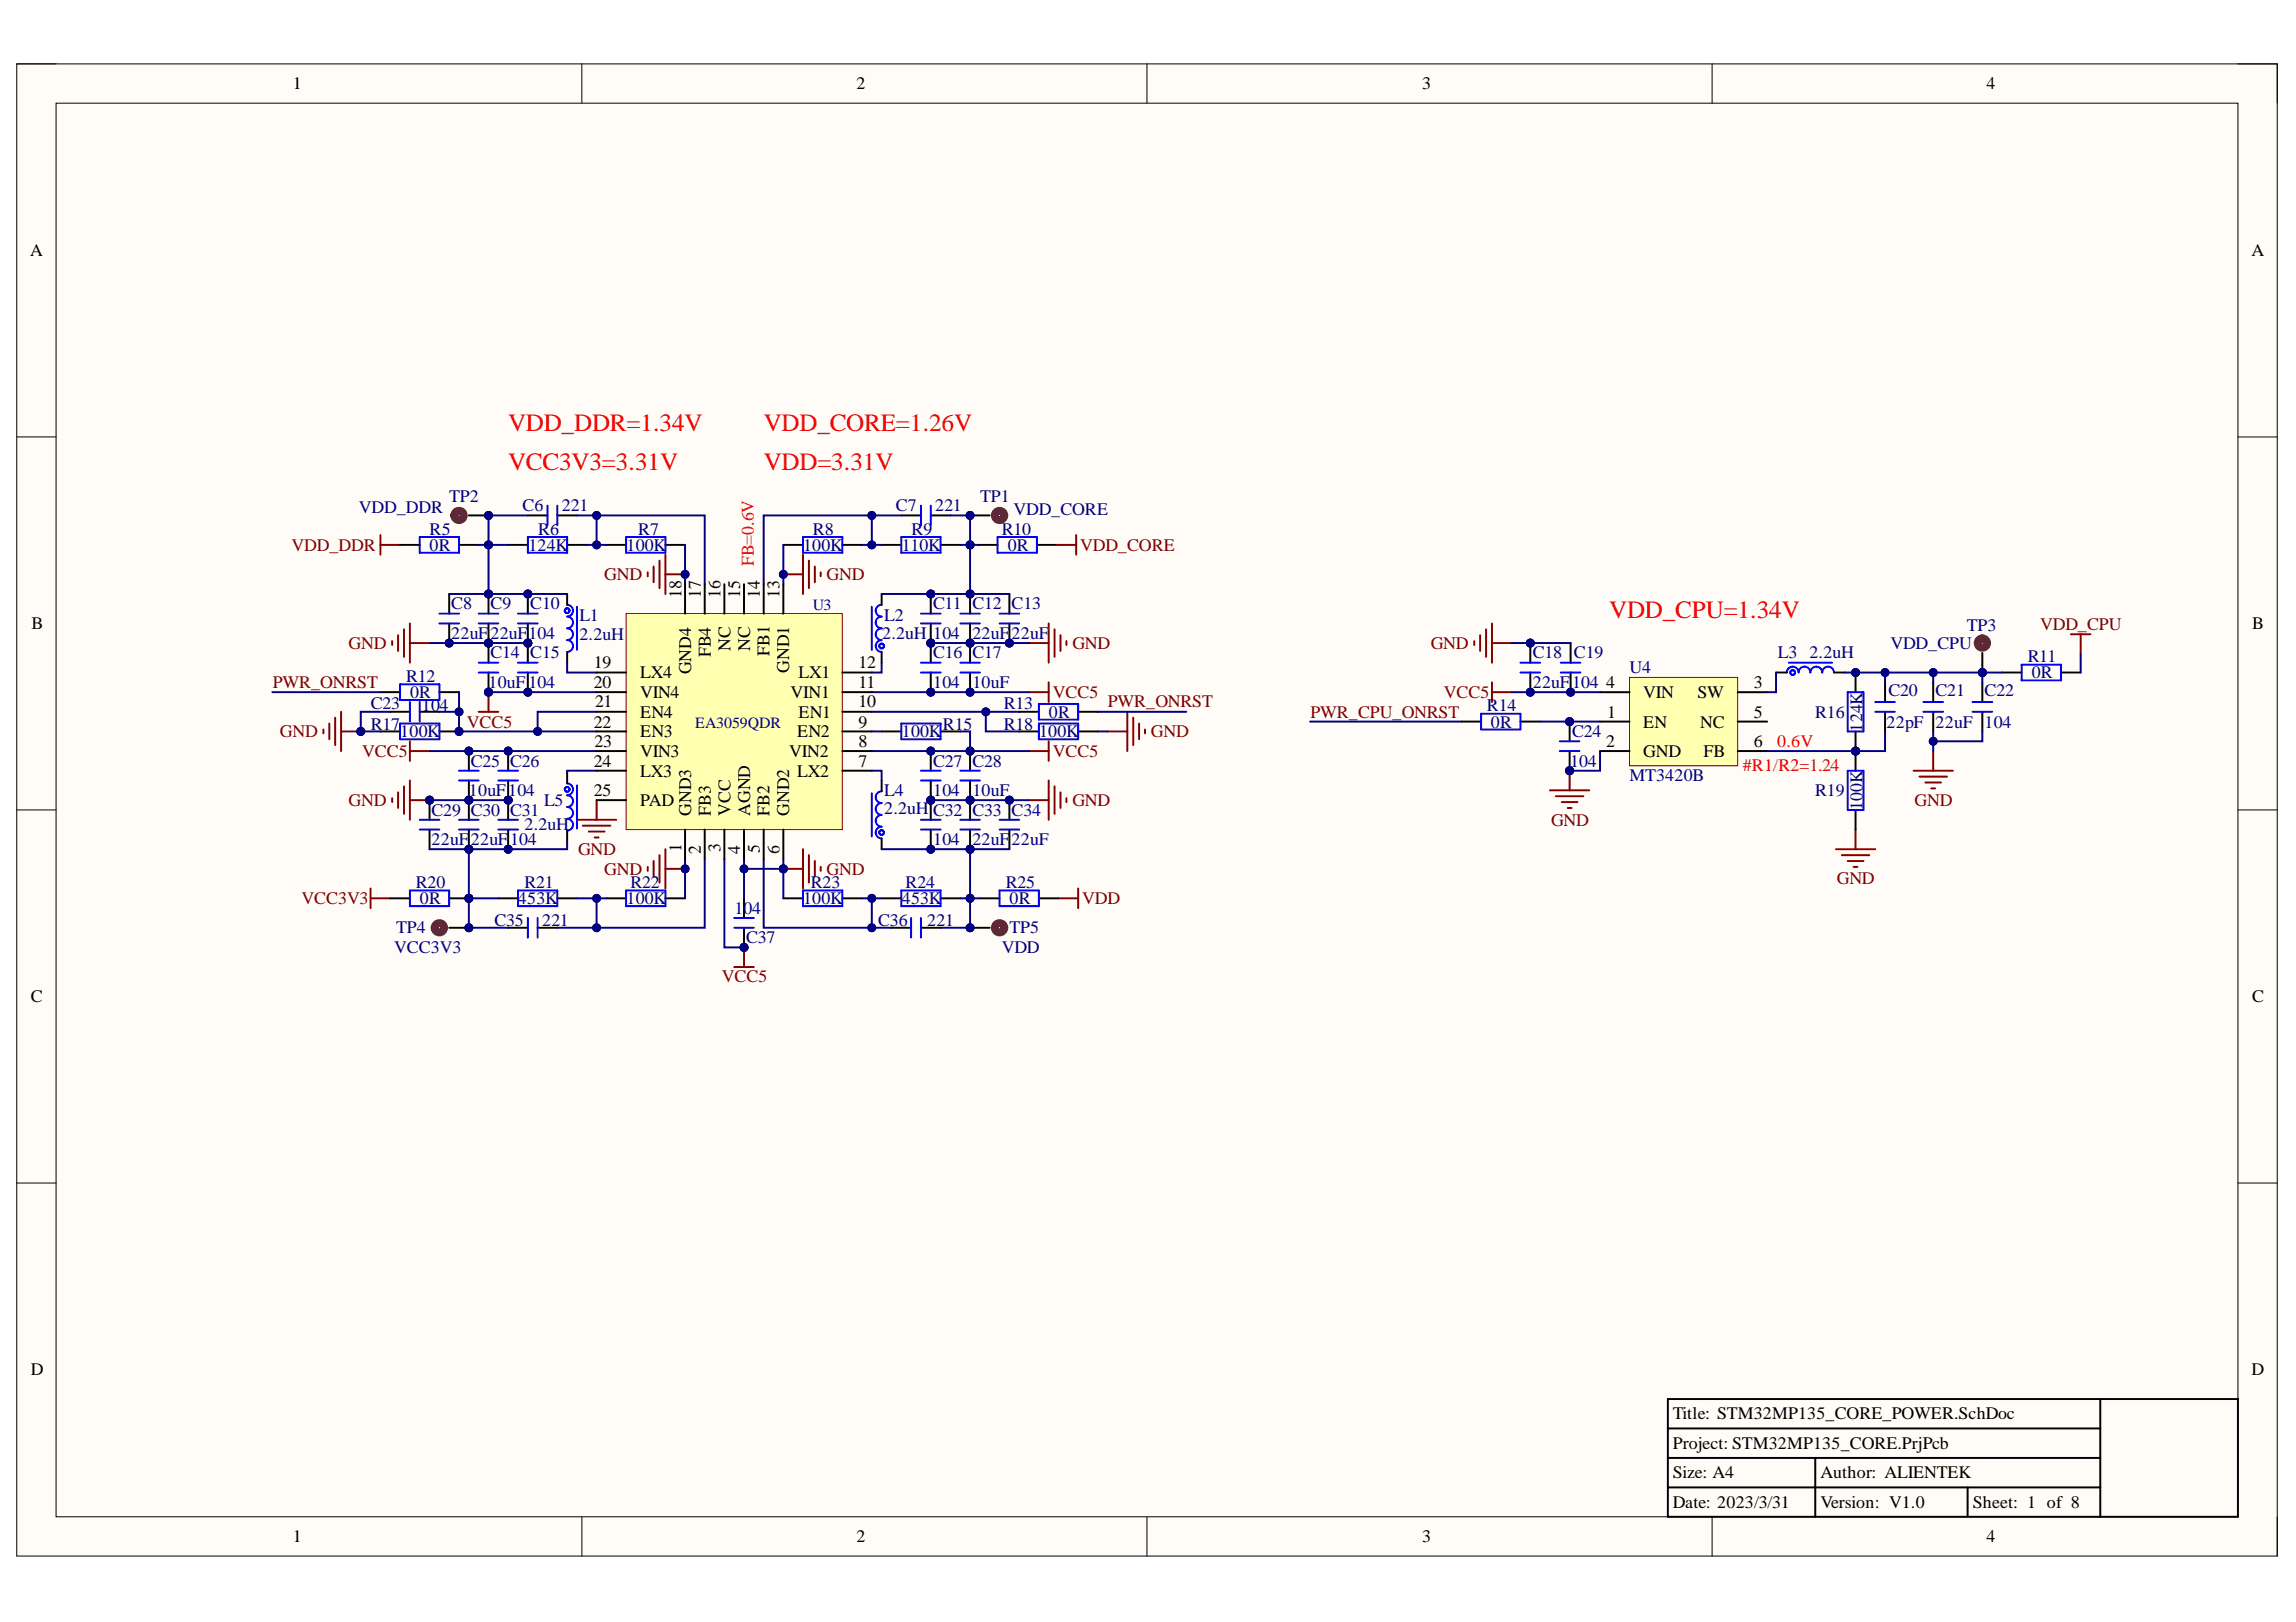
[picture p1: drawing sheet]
<svg xmlns="http://www.w3.org/2000/svg" width="297mm" height="210mm" viewBox="0 0 297 210" stroke-linecap="round" stroke-linejoin="round" font-family="sans-serif">
<defs><g id="words">
<g font-size="3.2" fill="#f00">
<text x="65.7" y="55.8">VDD_DDR=1.34V</text>
<text x="98.8" y="55.8">VDD_CORE=1.26V</text>
<text x="65.7" y="60.9">VCC3V3=3.31V</text>
<text x="98.8" y="60.9">VDD=3.31V</text>
<text x="208.2" y="80">VDD_CPU=1.34V</text>
</g>
<g font-size="2.3">
<text x="37.9" y="11.6">1</text>
<text x="110.8" y="11.6">2</text>
<text x="184" y="11.6">3</text>
<text x="257" y="11.6">4</text>
<text x="3.9" y="33.1">A</text>
<text x="291.3" y="33.1">A</text>
<text x="88.2" y="77.3" transform="rotate(-90 88.2 77.3)">18</text>
<text x="90.7" y="77.3" transform="rotate(-90 90.7 77.3)">17</text>
<text x="93.2" y="77.3" transform="rotate(-90 93.2 77.3)">16</text>
<text x="95.8" y="77.3" transform="rotate(-90 95.8 77.3)">15</text>
<text x="98.3" y="77.3" transform="rotate(-90 98.3 77.3)">14</text>
<text x="100.8" y="77.3" transform="rotate(-90 100.8 77.3)">13</text>
<text x="4.1" y="81.4">B</text>
<text x="291.4" y="81.4">B</text>
<text x="76.8" y="86.5">19</text>
<text x="76.8" y="89">20</text>
<text x="82.8" y="87.7">LX4</text>
<text x="89.4" y="87.2" transform="rotate(-90 89.4 87.2)">GND4</text>
<text x="92" y="85" transform="rotate(-90 92 85)">FB4</text>
<text x="94.5" y="84.3" transform="rotate(-90 94.5 84.3)">NC</text>
<text x="97" y="84.3" transform="rotate(-90 97 84.3)">NC</text>
<text x="99.6" y="84.9" transform="rotate(-90 99.6 84.9)">FB1</text>
<text x="102.1" y="87.1" transform="rotate(-90 102.1 87.1)">GND1</text>
<text x="103.3" y="87.7">LX1</text>
<text x="111.1" y="89">11</text>
<text x="111.1" y="86.5">12</text>
<text x="207.8" y="89">4</text>
<text x="226.9" y="89">3</text>
<text x="76.8" y="94.2">22</text>
<text x="77" y="91.5">21</text>
<text x="82.8" y="90.3">VIN4</text>
<text x="82.8" y="92.9">EN4</text>
<text x="82.8" y="95.4">EN3</text>
<text x="102.3" y="90.3">VIN1</text>
<text x="103.1" y="95.4">EN2</text>
<text x="103.3" y="92.9">EN1</text>
<text x="111.1" y="94.2">9</text>
<text x="111.1" y="91.5">10</text>
<text x="207.9" y="92.9">1</text>
<text x="212.6" y="94.2">EN</text>
<text x="212.6" y="90.3">VIN</text>
<text x="219.6" y="90.3">SW</text>
<text x="220" y="94.2">NC</text>
<text x="226.9" y="92.9">5</text>
<text x="76.8" y="99.2">24</text>
<text x="76.9" y="96.7">23</text>
<text x="82.8" y="98">VIN3</text>
<text x="82.8" y="100.5">LX3</text>
<text x="102.1" y="98">VIN2</text>
<text x="103.1" y="100.5">LX2</text>
<text x="111.1" y="99.2">7</text>
<text x="111.1" y="96.7">8</text>
<text x="207.8" y="96.7">2</text>
<text x="212.6" y="98">GND</text>
<text x="220.4" y="98">FB</text>
<text x="226.9" y="96.7">6</text>
<text x="76.8" y="103">25</text>
<text x="82.8" y="104.3">PAD</text>
<text x="89.4" y="105.6" transform="rotate(-90 89.4 105.6)">GND3</text>
<text x="92" y="105.6" transform="rotate(-90 92 105.6)">FB3</text>
<text x="94.5" y="105.6" transform="rotate(-90 94.5 105.6)">VCC</text>
<text x="97" y="105.6" transform="rotate(-90 97 105.6)">AGND</text>
<text x="99.6" y="105.6" transform="rotate(-90 99.6 105.6)">FB2</text>
<text x="102.1" y="105.6" transform="rotate(-90 102.1 105.6)">GND2</text>
<text x="88.2" y="110.2" transform="rotate(-90 88.2 110.2)">1</text>
<text x="90.7" y="110.5" transform="rotate(-90 90.7 110.5)">2</text>
<text x="93.2" y="110.3" transform="rotate(-90 93.2 110.3)">3</text>
<text x="95.8" y="110.5" transform="rotate(-90 95.8 110.5)">4</text>
<text x="98.3" y="110.4" transform="rotate(-90 98.3 110.4)">5</text>
<text x="100.8" y="110.5" transform="rotate(-90 100.8 110.5)">6</text>
<text x="4" y="129.7">C</text>
<text x="291.4" y="129.7">C</text>
<text x="4" y="177.9">D</text>
<text x="291.3" y="177.9">D</text>
<text x="216.4" y="183.7">Title: STM32MP135_CORE_POWER.SchDoc</text>
<text x="216.4" y="191.3">Size: A4</text>
<text x="216.4" y="187.5">Project: STM32MP135_CORE.PrjPcb</text>
<text x="235.5" y="191.3">Author: ALIENTEK</text>
<text x="216.4" y="195.1">Date: 2023/3/31</text>
<text x="235.5" y="195.1">Version: V1.0</text>
<text x="255.2" y="195.1">Sheet: 1 of 8</text>
<text x="37.9" y="199.6">1</text>
<text x="110.8" y="199.6">2</text>
<text x="184" y="199.6">3</text>
<text x="257" y="199.6">4</text>
</g>
<g font-size="2.3" fill="#000080">
<text x="58.1" y="64.9">TP2</text>
<text x="126.8" y="64.9">TP1</text>
<text x="46.4" y="66.4">VDD_DDR</text>
<text x="55.6" y="69.2">R5</text>
<text x="55.6" y="71.3">0R</text>
<text x="67.6" y="66.2">C6</text>
<text x="68.4" y="71.3">124K</text>
<text x="69.6" y="69.2">R6</text>
<text x="72.7" y="66.2">221</text>
<text x="81" y="71.3">100K</text>
<text x="82.6" y="69.2">R7</text>
<text x="103.9" y="71.3">100K</text>
<text x="105.2" y="69.2">R8</text>
<text x="115.9" y="66.2">C7</text>
<text x="116.7" y="71.3">110K</text>
<text x="117.9" y="69.2">R9</text>
<text x="121" y="66.2">221</text>
<text x="129.6" y="69.2">R10</text>
<text x="130.4" y="71.3">0R</text>
<text x="131.1" y="66.7">VDD_CORE</text>
<text x="58.4" y="78.9">C8</text>
<text x="58.4" y="82.7">22uF</text>
<text x="63.4" y="78.9">C9</text>
<text x="63.4" y="82.7">22uF</text>
<text x="68.4" y="82.7">104</text>
<text x="68.6" y="78.9">C10</text>
<text x="75" y="80.3">L1</text>
<text x="75" y="82.8">2.2uH</text>
<text x="114.1" y="82.7">2.2uH</text>
<text x="114.4" y="80.4">L2</text>
<text x="120.7" y="78.9">C11</text>
<text x="120.7" y="82.7">104</text>
<text x="125.8" y="78.9">C12</text>
<text x="125.8" y="82.7">22uF</text>
<text x="130.9" y="78.9">C13</text>
<text x="130.9" y="82.7">22uF</text>
<text x="244.6" y="83.9">VDD_CPU</text>
<text x="254.5" y="81.7">TP3</text>
<text x="52.5" y="88.2">R12</text>
<text x="63.2" y="89">10uF</text>
<text x="63.4" y="85.2">C14</text>
<text x="68.4" y="89">104</text>
<text x="68.6" y="85.2">C15</text>
<text x="120.7" y="85.2">C16</text>
<text x="120.7" y="89">104</text>
<text x="125.8" y="85.2">C17</text>
<text x="125.8" y="89">10uF</text>
<text x="198.3" y="85.2">C18</text>
<text x="198.3" y="89">22uF</text>
<text x="203.4" y="89">104</text>
<text x="203.6" y="85.2">C19</text>
<text x="210.8" y="87.1">U4</text>
<text x="230" y="85.2">L3</text>
<text x="234.1" y="85.2">2.2uH</text>
<text x="262.3" y="85.7">R11</text>
<text x="262.8" y="87.7">0R</text>
<text x="48" y="94.4">R17</text>
<text x="48" y="91.8">C23</text>
<text x="51.8" y="95.4">100K</text>
<text x="53" y="90.3">0R</text>
<text x="54.6" y="92.1">104</text>
<text x="116.7" y="95.4">100K</text>
<text x="122" y="94.4">R15</text>
<text x="129.9" y="91.8">R13</text>
<text x="129.9" y="94.4">R18</text>
<text x="134.4" y="95.4">100K</text>
<text x="135.7" y="92.9">0R</text>
<text x="192.4" y="92.1">R14</text>
<text x="192.9" y="94.2">0R</text>
<text x="203.4" y="95.4">C24</text>
<text x="234.8" y="92.9">R16</text>
<text x="240.9" y="94.7" transform="rotate(-90 240.9 94.7)">124K</text>
<text x="244.1" y="94.2">22pF</text>
<text x="244.3" y="90">C20</text>
<text x="250.4" y="90">C21</text>
<text x="250.4" y="94.2">22uF</text>
<text x="256.8" y="90">C22</text>
<text x="256.8" y="94.2">104</text>
<text x="60.9" y="99.2">C25</text>
<text x="66" y="99.2">C26</text>
<text x="120.7" y="99.2">C27</text>
<text x="125.8" y="99.2">C28</text>
<text x="203.1" y="99.2">104</text>
<text x="210.8" y="101.1">MT3420B</text>
<text x="55.8" y="105.6">C29</text>
<text x="60.7" y="103">10uF104</text>
<text x="60.9" y="105.6">C30</text>
<text x="66" y="105.6">C31</text>
<text x="67.8" y="107.4">2.2uH</text>
<text x="70.4" y="104.3">L5</text>
<text x="114.4" y="103">L4</text>
<text x="114.4" y="105.3">2.2uH</text>
<text x="120.7" y="103">104</text>
<text x="120.7" y="105.6">C32</text>
<text x="125.8" y="105.6">C33</text>
<text x="125.8" y="103">10uF</text>
<text x="130.9" y="105.6">C34</text>
<text x="234.8" y="103">R19</text>
<text x="240.9" y="104.8" transform="rotate(-90 240.9 104.8)">100K</text>
<text x="55.8" y="109.4">22uF</text>
<text x="60.9" y="109.4">22uF</text>
<text x="66" y="109.4">104</text>
<text x="120.7" y="109.4">104</text>
<text x="125.8" y="109.4">22uF</text>
<text x="130.9" y="109.4">22uF</text>
<text x="53.8" y="115">R20</text>
<text x="54.3" y="117">0R</text>
<text x="64" y="119.8">C35</text>
<text x="67" y="117">453K</text>
<text x="67.8" y="115">R21</text>
<text x="70.1" y="119.8">221</text>
<text x="81" y="117">100K</text>
<text x="81.6" y="115">R22</text>
<text x="95" y="118.3">104</text>
<text x="103.9" y="117">100K</text>
<text x="104.9" y="115">R23</text>
<text x="113.6" y="119.8">C36</text>
<text x="116.7" y="117">453K</text>
<text x="117.2" y="115">R24</text>
<text x="120" y="119.8">221</text>
<text x="130.1" y="115">R25</text>
<text x="130.6" y="117">0R</text>
<text x="51" y="123.3">VCC3V3</text>
<text x="51.3" y="120.8">TP4</text>
<text x="96.5" y="122.1">C37</text>
<text x="129.6" y="123.3">VDD</text>
<text x="130.6" y="120.8">TP5</text>
</g>
<g font-size="2.3" fill="#800000">
<text x="37.7" y="71.3">VDD_DDR</text>
<text x="139.8" y="71.3">VDD_CORE</text>
<text x="78.2" y="75.1">GND</text>
<text x="106.9" y="75.1">GND</text>
<text x="45.1" y="83.9">GND</text>
<text x="138.7" y="83.9">GND</text>
<text x="185.1" y="83.9">GND</text>
<text x="263.9" y="81.6">VDD_CPU</text>
<text x="35.3" y="89">PWR_ONRST</text>
<text x="36.2" y="95.4">GND</text>
<text x="60.4" y="94.2">VCC5</text>
<text x="136.2" y="90.3">VCC5</text>
<text x="143.3" y="91.5">PWR_ONRST</text>
<text x="148.9" y="95.4">GND</text>
<text x="169.5" y="92.9">PWR_CPU_ONRST</text>
<text x="186.8" y="90.3">VCC5</text>
<text x="46.9" y="98">VCC5</text>
<text x="136.2" y="98">VCC5</text>
<text x="45.1" y="104.3">GND</text>
<text x="138.7" y="104.3">GND</text>
<text x="200.7" y="106.8">GND</text>
<text x="247.7" y="104.3">GND</text>
<text x="74.8" y="110.6">GND</text>
<text x="78.2" y="113.2">GND</text>
<text x="106.9" y="113.2">GND</text>
<text x="39" y="117">VCC3V3</text>
<text x="140" y="117">VDD</text>
<text x="237.6" y="114.5">GND</text>
<text x="93.4" y="127.1">VCC5</text>
</g>
<g font-size="2.3" fill="#f00">
<text x="97.5" y="73.3" transform="rotate(-90 97.5 73.3)">FB=0.6V</text>
<text x="225.5" y="99.7">#R1/R2=1.24</text>
<text x="229.9" y="96.7">0.6V</text>
</g>
<g font-size="2" fill="#000080">
<text x="105.2" y="78.9">U3</text>
<text x="89.9" y="94.2">EA3059QDR</text>
</g>
</g></defs>
<path d="M2.2 8.3h292.4v193.1h-292.4z" fill-rule="evenodd" fill="#fffcf8"/>
<path d="M2.2 8.3h292.4v193.1h-292.4z" fill="none" stroke="#000" stroke-width=".13"/>
<path d="M7.3 13.4h282.2v182.9h-282.2z" fill-rule="evenodd" fill="#fffcf8"/>
<g fill="none" stroke="#000" stroke-width=".13">
<path d="M2.2 8.3h5.1M7.3 13.4h282.2v182.9h-282.2zM75.3 8.3v5M148.4 8.3v5M221.5 8.3v5.1M289.5 8.3h5.1v5.1M2.2 56.5h5.1M289.5 56.5h5.1M2.2 104.8h5.1M289.5 104.8h5.1M2.2 153.1h5.1M289.5 153.1h5.1"/>
<path d="M75.3 196.3v5.1M148.4 196.3v5.1M221.5 196.3v5.1M294.6 196.3v5.1"/>
</g>
<path d="M215.8 181.1h73.7v15.2h-73.7zM215.8 188.7h55.9M215.8 192.5h55.9M215.8 184.9h55.9M234.8 188.7v7.6M254.6 192.5v3.8M271.7 181.1v15.2" fill="none" stroke="#000" stroke-width=".25"/>
<g fill="none" stroke="#800000" stroke-width=".25">
<path d="M133.1 97.2h2.6M135.7 95.9v2.6M143.3 94.7h2.5M145.8 92.1v5.1M146.6 92.9v3.5M147.4 93.6v2.1M148.1 94.4v.5M101.3 112.4h2.6M103.9 109.9v5.1M104.6 110.7v3.5M105.4 111.4v2.1M106.2 112.2v.5"/>
<path d="M133.1 103.5h2.6M135.7 101v5.1M136.4 101.8v3.5M136.9 116.3h2.6M137.2 102.5v2.1M138 103.3v.5M139.5 115v2.5"/>
</g>
<circle cx="101.3" cy="112.4" r=".51" fill="#000080"/>
<circle cx="101.3" cy="112.4" r=".51" fill="none" stroke="#000080" stroke-width=".13"/>
<path d="M101.3 74.3h2.6M103.9 71.8v5.1M104.6 72.5v3.6M105.4 73.3v2M106.2 74.1v.5M133.1 89.6h2.6M133.1 83.2h2.6M135.7 80.7v5.1M135.7 88.3v2.5M136.4 81.4v3.6M137.2 82.2v2M138 83v.5" fill="none" stroke="#800000" stroke-width=".25"/>
<circle cx="101.3" cy="74.3" r=".51" fill="#000080"/>
<circle cx="101.3" cy="74.3" r=".51" fill="none" stroke="#000080" stroke-width=".13"/>
<path d="M95 125.1h2.5M96.3 122.6v2.5" fill="none" stroke="#800000" stroke-width=".25"/>
<circle cx="96.3" cy="122.6" r=".51" fill="#000080"/>
<circle cx="96.3" cy="122.6" r=".51" fill="none" stroke="#000080" stroke-width=".13"/>
<path d="M61.9 92.1h2.6M63.2 89.6v2.5" fill="none" stroke="#800000" stroke-width=".25"/>
<circle cx="63.2" cy="89.6" r=".51" fill="#000080"/>
<circle cx="63.2" cy="89.6" r=".51" fill="none" stroke="#000080" stroke-width=".13"/>
<path d="M83.8 74.1v.5M84.6 73.3v2M85.3 72.5v3.6M86.1 71.8v5.1M86.1 74.3h2.5M50.7 83v.5M51.5 82.2v2M52.3 81.4v3.6M53 80.7v5.1M53 83.2h2.6" fill="none" stroke="#800000" stroke-width=".25"/>
<circle cx="88.6" cy="74.3" r=".51" fill="#000080"/>
<circle cx="88.6" cy="74.3" r=".51" fill="none" stroke="#000080" stroke-width=".13"/>
<g fill="none" stroke="#800000" stroke-width=".25">
<path d="M49.2 69.2v2.6M49.2 70.5h2.6M53 95.9v2.6M53 97.2h2.6M74.6 106.1h5.1M75.4 106.8h3.6M76.2 107.6h2M76.9 108.4h.5M77.2 103.5v2.6M83.8 112.2v.5M84.6 111.4v2.1M85.3 110.7v3.5"/>
<path d="M86.1 109.9v5.1M86.1 112.4h2.5"/>
</g>
<circle cx="88.6" cy="112.4" r=".51" fill="#000080"/>
<circle cx="88.6" cy="112.4" r=".51" fill="none" stroke="#000080" stroke-width=".13"/>
<path d="M41.8 94.4v.5M42.6 93.6v2.1M43.4 92.9v3.5M44.1 92.1v5.1M44.1 94.7h2.6M47.9 115v2.5M47.9 116.3h2.6" fill="none" stroke="#800000" stroke-width=".25"/>
<circle cx="46.7" cy="94.7" r=".51" fill="#000080"/>
<circle cx="46.7" cy="94.7" r=".51" fill="none" stroke="#000080" stroke-width=".13"/>
<path d="M50.7 103.3v.5M51.5 102.5v2.1M52.3 101.8v3.5M53 101v5.1M53 103.5h2.6" fill="none" stroke="#800000" stroke-width=".25"/>
<circle cx="55.6" cy="103.5" r=".51" fill="#000080"/>
<circle cx="55.6" cy="103.5" r=".51" fill="none" stroke="#000080" stroke-width=".13"/>
<g fill="none" stroke="#800000" stroke-width=".25">
<path d="M190.7 83v.5M191.5 82.2v2M192.3 81.4v3.6M193 80.7v5.1M193 88.3v2.5M193 89.6h2.6M193 83.2h2.6M267.9 82.1h2.5M269.2 82.1v2.5M237.5 109.9h5.1M238.3 110.7h3.5M239 111.4h2.1"/>
<path d="M239.8 112.2h.5M240.1 107.4v2.5"/>
</g>
<path d="M210.8 87.7h14v11.4h-14z" fill-rule="evenodd" fill="#ffffb0"/>
<path d="M210.8 87.7h14v11.4h-14z" fill="none" stroke="#800000" stroke-width=".13"/>
<path d="M207 93.4h3.8M207 97.2h3.8M207 89.6h3.8M224.8 93.4h3.8M224.8 97.2h3.8M224.8 89.6h3.8" fill="none" stroke="#000" stroke-width=".25"/>
<path d="M203.1 99.7v2.6M200.5 102.3h5.1M201.3 103h3.5M202 103.8h2.1M202.8 104.6h.5" fill="none" stroke="#800000" stroke-width=".25"/>
<circle cx="203.1" cy="99.7" r=".51" fill="#000080"/>
<circle cx="203.1" cy="99.7" r=".51" fill="none" stroke="#000080" stroke-width=".13"/>
<path d="M136.7 70.5h2.5M139.2 69.2v2.6M247.6 99.7h5.1M250.1 97.2v2.5M248.3 100.5h3.6M249.1 101.3h2M249.8 102h.6" fill="none" stroke="#800000" stroke-width=".25"/>
<path d="M51.8 70.5h2.5M59.4 70.5h2.5M126.5 70.5h2.6M134.1 70.5h2.6" fill="none" stroke="#000" stroke-width=".25"/>
<path d="M54.3 69.5h5.1v2h-5.1zM129.1 69.5h5v2h-5z" fill="none" stroke="#00f" stroke-width=".25"/>
<circle cx="60.7" cy="116.3" r=".51" fill="#000080"/>
<circle cx="60.7" cy="116.3" r=".51" fill="none" stroke="#000080" stroke-width=".13"/>
<path d="M58.1 116.3h2.6" fill="none" stroke="#000" stroke-width=".25"/>
<circle cx="60.7" cy="116.3" r=".51" fill="#000080"/>
<circle cx="60.7" cy="116.3" r=".51" fill="none" stroke="#000080" stroke-width=".13"/>
<g fill="none" stroke="#000" stroke-width=".25">
<path d="M65.7 70.5h2.6M73.4 70.5h2.5M78.5 70.5h2.5M86.1 70.5h2.5M101.3 70.5h2.6M109 70.5h2.5M114.1 70.5h2.5M121.7 70.5h2.5M49.2 89.6h2.6M56.8 89.6h2.6M114.1 94.7h2.5M121.7 94.7h2.5"/>
<path d="M131.9 92.1h2.5M131.9 94.7h2.5M139.5 92.1h2.5M139.5 94.7h2.5M189.1 93.4h2.5M196.7 93.4h2.5M50.5 116.3h2.5M64.5 116.3h2.5M72.1 116.3h2.5M78.5 116.3h2.5M86.1 116.3h2.5M101.3 116.3h2.6"/>
<path d="M109 116.3h2.5M114.1 116.3h2.5M121.7 116.3h2.5M126.8 116.3h2.5M134.4 116.3h2.5"/>
</g>
<g fill="none" stroke="#00f" stroke-width=".25">
<path d="M68.3 69.5h5.1v2h-5.1zM81 69.5h5.1v2h-5.1zM103.9 69.5h5.1v2h-5.1zM116.6 69.5h5.1v2h-5.1zM51.8 88.6h5v2h-5zM116.6 93.6h5.1v2.1h-5.1zM134.4 91.1h5.1v2h-5.1zM134.4 93.6h5.1v2.1h-5.1zM191.6 92.4h5.1v2h-5.1zM53 115.2h5.1v2.1h-5.1zM67 115.2h5.1v2.1h-5.1zM81 115.2h5.1v2.1h-5.1z"/>
<path d="M103.9 115.2h5.1v2.1h-5.1zM116.6 115.2h5.1v2.1h-5.1zM129.3 115.2h5.1v2.1h-5.1z"/>
</g>
<circle cx="59.4" cy="94.7" r=".51" fill="#000080"/>
<circle cx="59.4" cy="94.7" r=".51" fill="none" stroke="#000080" stroke-width=".13"/>
<path d="M56.8 94.7h2.6" fill="none" stroke="#000" stroke-width=".25"/>
<circle cx="59.4" cy="94.7" r=".51" fill="#000080"/>
<circle cx="59.4" cy="94.7" r=".51" fill="none" stroke="#000080" stroke-width=".13"/>
<path d="M49.2 94.7h2.6" fill="none" stroke="#000" stroke-width=".25"/>
<path d="M51.8 93.6h5v2.1h-5z" fill="none" stroke="#00f" stroke-width=".25"/>
<circle cx="240.1" cy="97.2" r=".51" fill="#000080"/>
<circle cx="240.1" cy="97.2" r=".51" fill="none" stroke="#000080" stroke-width=".13"/>
<path d="M240.1 97.2v2.5" fill="none" stroke="#000" stroke-width=".25"/>
<circle cx="240.1" cy="97.2" r=".51" fill="#000080"/>
<circle cx="240.1" cy="97.2" r=".51" fill="none" stroke="#000080" stroke-width=".13"/>
<path d="M240.1 104.8v2.6" fill="none" stroke="#000" stroke-width=".25"/>
<path d="M239 99.7h2.1v5.1h-2.1z" fill="none" stroke="#00f" stroke-width=".25"/>
<circle cx="240.1" cy="87" r=".51" fill="#000080"/>
<circle cx="240.1" cy="87" r=".51" fill="none" stroke="#000080" stroke-width=".13"/>
<circle cx="240.1" cy="97.2" r=".51" fill="#000080"/>
<circle cx="240.1" cy="97.2" r=".51" fill="none" stroke="#000080" stroke-width=".13"/>
<path d="M240.1 87v2.6" fill="none" stroke="#000" stroke-width=".25"/>
<circle cx="240.1" cy="87" r=".51" fill="#000080"/>
<circle cx="240.1" cy="87" r=".51" fill="none" stroke="#000080" stroke-width=".13"/>
<path d="M240.1 94.7v2.5" fill="none" stroke="#000" stroke-width=".25"/>
<circle cx="240.1" cy="97.2" r=".51" fill="#000080"/>
<circle cx="240.1" cy="97.2" r=".51" fill="none" stroke="#000080" stroke-width=".13"/>
<path d="M70.8 65.4v2.6M72.1 65.4v2.6M119.1 65.4v2.6M120.4 65.4v2.6M239 89.6h2.1v5.1h-2.1zM261.5 86h5.1v2h-5.1z" fill="none" stroke="#00f" stroke-width=".25"/>
<path d="M68.3 66.7h2.5M72.1 66.7h2.5M116.6 66.7h2.5M120.4 66.7h2.6M259 87h2.5M266.6 87h2.6" fill="none" stroke="#000" stroke-width=".25"/>
<circle cx="58.1" cy="83.2" r=".51" fill="#000080"/>
<circle cx="58.1" cy="83.2" r=".51" fill="none" stroke="#000080" stroke-width=".13"/>
<path d="M58.1 76.9v2.5M58.1 80.7v2.5" fill="none" stroke="#000" stroke-width=".25"/>
<circle cx="58.1" cy="83.2" r=".51" fill="#000080"/>
<circle cx="58.1" cy="83.2" r=".51" fill="none" stroke="#000080" stroke-width=".13"/>
<path d="M56.8 79.4h2.6M56.8 80.7h2.6" fill="none" stroke="#00f" stroke-width=".25"/>
<circle cx="63.2" cy="76.9" r=".51" fill="#000080"/>
<circle cx="63.2" cy="76.9" r=".51" fill="none" stroke="#000080" stroke-width=".13"/>
<circle cx="63.2" cy="83.2" r=".51" fill="#000080"/>
<circle cx="63.2" cy="83.2" r=".51" fill="none" stroke="#000080" stroke-width=".13"/>
<path d="M63.2 76.9v2.5" fill="none" stroke="#000" stroke-width=".25"/>
<circle cx="63.2" cy="76.9" r=".51" fill="#000080"/>
<circle cx="63.2" cy="76.9" r=".51" fill="none" stroke="#000080" stroke-width=".13"/>
<path d="M63.2 80.7v2.5" fill="none" stroke="#000" stroke-width=".25"/>
<circle cx="63.2" cy="83.2" r=".51" fill="#000080"/>
<circle cx="63.2" cy="83.2" r=".51" fill="none" stroke="#000080" stroke-width=".13"/>
<path d="M61.9 79.4h2.6M61.9 80.7h2.6" fill="none" stroke="#00f" stroke-width=".25"/>
<circle cx="130.6" cy="83.2" r=".51" fill="#000080"/>
<circle cx="130.6" cy="83.2" r=".51" fill="none" stroke="#000080" stroke-width=".13"/>
<path d="M130.6 76.9v2.5M130.6 80.7v2.5" fill="none" stroke="#000" stroke-width=".25"/>
<circle cx="130.6" cy="83.2" r=".51" fill="#000080"/>
<circle cx="130.6" cy="83.2" r=".51" fill="none" stroke="#000080" stroke-width=".13"/>
<path d="M129.3 79.4h2.6M129.3 80.7h2.6" fill="none" stroke="#00f" stroke-width=".25"/>
<circle cx="125.5" cy="76.9" r=".51" fill="#000080"/>
<circle cx="125.5" cy="76.9" r=".51" fill="none" stroke="#000080" stroke-width=".13"/>
<circle cx="125.5" cy="83.2" r=".51" fill="#000080"/>
<circle cx="125.5" cy="83.2" r=".51" fill="none" stroke="#000080" stroke-width=".13"/>
<path d="M125.5 76.9v2.5" fill="none" stroke="#000" stroke-width=".25"/>
<circle cx="125.5" cy="76.9" r=".51" fill="#000080"/>
<circle cx="125.5" cy="76.9" r=".51" fill="none" stroke="#000080" stroke-width=".13"/>
<path d="M125.5 80.7v2.5" fill="none" stroke="#000" stroke-width=".25"/>
<circle cx="125.5" cy="83.2" r=".51" fill="#000080"/>
<circle cx="125.5" cy="83.2" r=".51" fill="none" stroke="#000080" stroke-width=".13"/>
<path d="M124.2 79.4h2.6M124.2 80.7h2.6" fill="none" stroke="#00f" stroke-width=".25"/>
<circle cx="125.5" cy="103.5" r=".51" fill="#000080"/>
<circle cx="125.5" cy="103.5" r=".51" fill="none" stroke="#000080" stroke-width=".13"/>
<circle cx="125.5" cy="109.9" r=".51" fill="#000080"/>
<circle cx="125.5" cy="109.9" r=".51" fill="none" stroke="#000080" stroke-width=".13"/>
<path d="M125.5 103.5v2.6" fill="none" stroke="#000" stroke-width=".25"/>
<circle cx="125.5" cy="103.5" r=".51" fill="#000080"/>
<circle cx="125.5" cy="103.5" r=".51" fill="none" stroke="#000080" stroke-width=".13"/>
<path d="M125.5 107.4v2.5" fill="none" stroke="#000" stroke-width=".25"/>
<circle cx="125.5" cy="109.9" r=".51" fill="#000080"/>
<circle cx="125.5" cy="109.9" r=".51" fill="none" stroke="#000080" stroke-width=".13"/>
<path d="M124.2 107.4h2.6M124.2 106.1h2.6" fill="none" stroke="#00f" stroke-width=".25"/>
<circle cx="130.6" cy="103.5" r=".51" fill="#000080"/>
<circle cx="130.6" cy="103.5" r=".51" fill="none" stroke="#000080" stroke-width=".13"/>
<path d="M130.6 103.5v2.6" fill="none" stroke="#000" stroke-width=".25"/>
<circle cx="130.6" cy="103.5" r=".51" fill="#000080"/>
<circle cx="130.6" cy="103.5" r=".51" fill="none" stroke="#000080" stroke-width=".13"/>
<path d="M130.6 107.4v2.5" fill="none" stroke="#000" stroke-width=".25"/>
<path d="M129.3 107.4h2.6M129.3 106.1h2.6" fill="none" stroke="#00f" stroke-width=".25"/>
<circle cx="60.7" cy="103.5" r=".51" fill="#000080"/>
<circle cx="60.7" cy="103.5" r=".51" fill="none" stroke="#000080" stroke-width=".13"/>
<circle cx="60.7" cy="109.9" r=".51" fill="#000080"/>
<circle cx="60.7" cy="109.9" r=".51" fill="none" stroke="#000080" stroke-width=".13"/>
<path d="M60.7 103.5v2.6" fill="none" stroke="#000" stroke-width=".25"/>
<circle cx="60.7" cy="103.5" r=".51" fill="#000080"/>
<circle cx="60.7" cy="103.5" r=".51" fill="none" stroke="#000080" stroke-width=".13"/>
<path d="M60.7 107.4v2.5" fill="none" stroke="#000" stroke-width=".25"/>
<circle cx="60.7" cy="109.9" r=".51" fill="#000080"/>
<circle cx="60.7" cy="109.9" r=".51" fill="none" stroke="#000080" stroke-width=".13"/>
<path d="M59.4 107.4h2.5M59.4 106.1h2.5" fill="none" stroke="#00f" stroke-width=".25"/>
<circle cx="55.6" cy="103.5" r=".51" fill="#000080"/>
<circle cx="55.6" cy="103.5" r=".51" fill="none" stroke="#000080" stroke-width=".13"/>
<path d="M55.6 103.5v2.6" fill="none" stroke="#000" stroke-width=".25"/>
<circle cx="55.6" cy="103.5" r=".51" fill="#000080"/>
<circle cx="55.6" cy="103.5" r=".51" fill="none" stroke="#000080" stroke-width=".13"/>
<path d="M250.1 88.3v2.5M250.1 92.1v2.6M55.6 107.4v2.5" fill="none" stroke="#000" stroke-width=".25"/>
<path d="M248.8 92.1h2.6M248.8 90.8h2.6M54.3 107.4h2.5M54.3 106.1h2.5" fill="none" stroke="#00f" stroke-width=".25"/>
<circle cx="198" cy="83.2" r=".51" fill="#000080"/>
<circle cx="198" cy="83.2" r=".51" fill="none" stroke="#000080" stroke-width=".13"/>
<circle cx="198" cy="89.6" r=".51" fill="#000080"/>
<circle cx="198" cy="89.6" r=".51" fill="none" stroke="#000080" stroke-width=".13"/>
<path d="M198 83.2v2.6" fill="none" stroke="#000" stroke-width=".25"/>
<circle cx="198" cy="83.2" r=".51" fill="#000080"/>
<circle cx="198" cy="83.2" r=".51" fill="none" stroke="#000080" stroke-width=".13"/>
<path d="M198 87v2.6" fill="none" stroke="#000" stroke-width=".25"/>
<circle cx="198" cy="89.6" r=".51" fill="#000080"/>
<circle cx="198" cy="89.6" r=".51" fill="none" stroke="#000080" stroke-width=".13"/>
<path d="M196.7 87h2.5M196.7 85.8h2.5M242.6 92.1h2.5M242.6 90.8h2.5M68.3 118.8v2.5M69.6 118.8v2.5M117.9 118.8v2.5M119.1 118.8v2.5" fill="none" stroke="#00f" stroke-width=".25"/>
<path d="M243.9 88.3v2.5M243.9 92.1v2.6M65.7 120.1h2.6M69.6 120.1h2.5M115.3 120.1h2.6M119.1 120.1h2.6" fill="none" stroke="#000" stroke-width=".25"/>
<circle cx="120.4" cy="76.9" r=".51" fill="#000080"/>
<circle cx="120.4" cy="76.9" r=".51" fill="none" stroke="#000080" stroke-width=".13"/>
<circle cx="120.4" cy="83.2" r=".51" fill="#000080"/>
<circle cx="120.4" cy="83.2" r=".51" fill="none" stroke="#000080" stroke-width=".13"/>
<path d="M120.4 76.9v2.5" fill="none" stroke="#000" stroke-width=".25"/>
<circle cx="120.4" cy="76.9" r=".51" fill="#000080"/>
<circle cx="120.4" cy="76.9" r=".51" fill="none" stroke="#000080" stroke-width=".13"/>
<path d="M120.4 80.7v2.5" fill="none" stroke="#000" stroke-width=".25"/>
<circle cx="120.4" cy="83.2" r=".51" fill="#000080"/>
<circle cx="120.4" cy="83.2" r=".51" fill="none" stroke="#000080" stroke-width=".13"/>
<path d="M119.1 79.4h2.6M119.1 80.7h2.6" fill="none" stroke="#00f" stroke-width=".25"/>
<circle cx="120.4" cy="83.2" r=".51" fill="#000080"/>
<circle cx="120.4" cy="83.2" r=".51" fill="none" stroke="#000080" stroke-width=".13"/>
<circle cx="120.4" cy="89.6" r=".51" fill="#000080"/>
<circle cx="120.4" cy="89.6" r=".51" fill="none" stroke="#000080" stroke-width=".13"/>
<path d="M120.4 83.2v2.6" fill="none" stroke="#000" stroke-width=".25"/>
<circle cx="120.4" cy="83.2" r=".51" fill="#000080"/>
<circle cx="120.4" cy="83.2" r=".51" fill="none" stroke="#000080" stroke-width=".13"/>
<path d="M120.4 87v2.6" fill="none" stroke="#000" stroke-width=".25"/>
<circle cx="120.4" cy="89.6" r=".51" fill="#000080"/>
<circle cx="120.4" cy="89.6" r=".51" fill="none" stroke="#000080" stroke-width=".13"/>
<path d="M119.1 87h2.6M119.1 85.8h2.6" fill="none" stroke="#00f" stroke-width=".25"/>
<circle cx="120.4" cy="97.2" r=".51" fill="#000080"/>
<circle cx="120.4" cy="97.2" r=".51" fill="none" stroke="#000080" stroke-width=".13"/>
<circle cx="120.4" cy="103.5" r=".51" fill="#000080"/>
<circle cx="120.4" cy="103.5" r=".51" fill="none" stroke="#000080" stroke-width=".13"/>
<path d="M120.4 97.2v2.5" fill="none" stroke="#000" stroke-width=".25"/>
<circle cx="120.4" cy="97.2" r=".51" fill="#000080"/>
<circle cx="120.4" cy="97.2" r=".51" fill="none" stroke="#000080" stroke-width=".13"/>
<path d="M120.4 101v2.5" fill="none" stroke="#000" stroke-width=".25"/>
<circle cx="120.4" cy="103.5" r=".51" fill="#000080"/>
<circle cx="120.4" cy="103.5" r=".51" fill="none" stroke="#000080" stroke-width=".13"/>
<path d="M119.1 99.7h2.6M119.1 101h2.6" fill="none" stroke="#00f" stroke-width=".25"/>
<circle cx="120.4" cy="103.5" r=".51" fill="#000080"/>
<circle cx="120.4" cy="103.5" r=".51" fill="none" stroke="#000080" stroke-width=".13"/>
<circle cx="120.4" cy="109.9" r=".51" fill="#000080"/>
<circle cx="120.4" cy="109.9" r=".51" fill="none" stroke="#000080" stroke-width=".13"/>
<path d="M120.4 103.5v2.6" fill="none" stroke="#000" stroke-width=".25"/>
<circle cx="120.4" cy="103.5" r=".51" fill="#000080"/>
<circle cx="120.4" cy="103.5" r=".51" fill="none" stroke="#000080" stroke-width=".13"/>
<path d="M120.4 107.4v2.5" fill="none" stroke="#000" stroke-width=".25"/>
<circle cx="120.4" cy="109.9" r=".51" fill="#000080"/>
<circle cx="120.4" cy="109.9" r=".51" fill="none" stroke="#000080" stroke-width=".13"/>
<path d="M119.1 107.4h2.6M119.1 106.1h2.6" fill="none" stroke="#00f" stroke-width=".25"/>
<circle cx="65.7" cy="103.5" r=".51" fill="#000080"/>
<circle cx="65.7" cy="103.5" r=".51" fill="none" stroke="#000080" stroke-width=".13"/>
<circle cx="65.7" cy="109.9" r=".51" fill="#000080"/>
<circle cx="65.7" cy="109.9" r=".51" fill="none" stroke="#000080" stroke-width=".13"/>
<path d="M65.7 103.5v2.6" fill="none" stroke="#000" stroke-width=".25"/>
<circle cx="65.7" cy="103.5" r=".51" fill="#000080"/>
<circle cx="65.7" cy="103.5" r=".51" fill="none" stroke="#000080" stroke-width=".13"/>
<path d="M65.7 107.4v2.5" fill="none" stroke="#000" stroke-width=".25"/>
<circle cx="65.7" cy="109.9" r=".51" fill="#000080"/>
<circle cx="65.7" cy="109.9" r=".51" fill="none" stroke="#000080" stroke-width=".13"/>
<path d="M64.5 107.4h2.5M64.5 106.1h2.5" fill="none" stroke="#00f" stroke-width=".25"/>
<circle cx="65.7" cy="97.2" r=".51" fill="#000080"/>
<circle cx="65.7" cy="97.2" r=".51" fill="none" stroke="#000080" stroke-width=".13"/>
<circle cx="65.7" cy="103.5" r=".51" fill="#000080"/>
<circle cx="65.7" cy="103.5" r=".51" fill="none" stroke="#000080" stroke-width=".13"/>
<path d="M65.7 97.2v2.5" fill="none" stroke="#000" stroke-width=".25"/>
<circle cx="65.7" cy="97.2" r=".51" fill="#000080"/>
<circle cx="65.7" cy="97.2" r=".51" fill="none" stroke="#000080" stroke-width=".13"/>
<path d="M65.7 101v2.5" fill="none" stroke="#000" stroke-width=".25"/>
<circle cx="65.7" cy="103.5" r=".51" fill="#000080"/>
<circle cx="65.7" cy="103.5" r=".51" fill="none" stroke="#000080" stroke-width=".13"/>
<path d="M53 90.8v2.6M54.3 90.8v2.6M64.5 99.7h2.5M64.5 101h2.5" fill="none" stroke="#00f" stroke-width=".25"/>
<path d="M50.5 92.1h2.5M54.3 92.1h2.5" fill="none" stroke="#000" stroke-width=".25"/>
<circle cx="68.3" cy="83.2" r=".51" fill="#000080"/>
<circle cx="68.3" cy="83.2" r=".51" fill="none" stroke="#000080" stroke-width=".13"/>
<circle cx="68.3" cy="89.6" r=".51" fill="#000080"/>
<circle cx="68.3" cy="89.6" r=".51" fill="none" stroke="#000080" stroke-width=".13"/>
<path d="M68.3 83.2v2.6" fill="none" stroke="#000" stroke-width=".25"/>
<circle cx="68.3" cy="83.2" r=".51" fill="#000080"/>
<circle cx="68.3" cy="83.2" r=".51" fill="none" stroke="#000080" stroke-width=".13"/>
<path d="M68.3 87v2.6" fill="none" stroke="#000" stroke-width=".25"/>
<circle cx="68.3" cy="89.6" r=".51" fill="#000080"/>
<circle cx="68.3" cy="89.6" r=".51" fill="none" stroke="#000080" stroke-width=".13"/>
<path d="M67 87h2.6M67 85.8h2.6" fill="none" stroke="#00f" stroke-width=".25"/>
<circle cx="68.3" cy="76.9" r=".51" fill="#000080"/>
<circle cx="68.3" cy="76.9" r=".51" fill="none" stroke="#000080" stroke-width=".13"/>
<circle cx="68.3" cy="83.2" r=".51" fill="#000080"/>
<circle cx="68.3" cy="83.2" r=".51" fill="none" stroke="#000080" stroke-width=".13"/>
<path d="M68.3 76.9v2.5" fill="none" stroke="#000" stroke-width=".25"/>
<circle cx="68.3" cy="76.9" r=".51" fill="#000080"/>
<circle cx="68.3" cy="76.9" r=".51" fill="none" stroke="#000080" stroke-width=".13"/>
<path d="M68.3 80.7v2.5" fill="none" stroke="#000" stroke-width=".25"/>
<circle cx="68.3" cy="83.2" r=".51" fill="#000080"/>
<circle cx="68.3" cy="83.2" r=".51" fill="none" stroke="#000080" stroke-width=".13"/>
<path d="M67 79.4h2.6M67 80.7h2.6" fill="none" stroke="#00f" stroke-width=".25"/>
<circle cx="203.1" cy="93.4" r=".51" fill="#000080"/>
<circle cx="203.1" cy="93.4" r=".51" fill="none" stroke="#000080" stroke-width=".13"/>
<circle cx="203.1" cy="99.7" r=".51" fill="#000080"/>
<circle cx="203.1" cy="99.7" r=".51" fill="none" stroke="#000080" stroke-width=".13"/>
<path d="M203.1 93.4v2.5" fill="none" stroke="#000" stroke-width=".25"/>
<circle cx="203.1" cy="93.4" r=".51" fill="#000080"/>
<circle cx="203.1" cy="93.4" r=".51" fill="none" stroke="#000080" stroke-width=".13"/>
<path d="M203.1 97.2v2.5" fill="none" stroke="#000" stroke-width=".25"/>
<circle cx="203.1" cy="99.7" r=".51" fill="#000080"/>
<circle cx="203.1" cy="99.7" r=".51" fill="none" stroke="#000080" stroke-width=".13"/>
<path d="M201.8 97.2h2.5M201.8 95.9h2.5" fill="none" stroke="#00f" stroke-width=".25"/>
<circle cx="203.2" cy="89.6" r=".51" fill="#000080"/>
<circle cx="203.2" cy="89.6" r=".51" fill="none" stroke="#000080" stroke-width=".13"/>
<path d="M203.2 83.2v2.6M203.2 87v2.6" fill="none" stroke="#000" stroke-width=".25"/>
<circle cx="203.2" cy="89.6" r=".51" fill="#000080"/>
<circle cx="203.2" cy="89.6" r=".51" fill="none" stroke="#000080" stroke-width=".13"/>
<path d="M201.9 87h2.6M201.9 85.8h2.6M255.2 92.1h2.5M255.2 90.8h2.5" fill="none" stroke="#00f" stroke-width=".25"/>
<path d="M256.5 88.3v2.5M256.5 92.1v2.6" fill="none" stroke="#000" stroke-width=".25"/>
<circle cx="125.5" cy="83.2" r=".51" fill="#000080"/>
<circle cx="125.5" cy="83.2" r=".51" fill="none" stroke="#000080" stroke-width=".13"/>
<circle cx="125.5" cy="89.6" r=".51" fill="#000080"/>
<circle cx="125.5" cy="89.6" r=".51" fill="none" stroke="#000080" stroke-width=".13"/>
<path d="M125.5 83.2v2.6" fill="none" stroke="#000" stroke-width=".25"/>
<circle cx="125.5" cy="83.2" r=".51" fill="#000080"/>
<circle cx="125.5" cy="83.2" r=".51" fill="none" stroke="#000080" stroke-width=".13"/>
<path d="M125.5 87v2.6" fill="none" stroke="#000" stroke-width=".25"/>
<circle cx="125.5" cy="89.6" r=".51" fill="#000080"/>
<circle cx="125.5" cy="89.6" r=".51" fill="none" stroke="#000080" stroke-width=".13"/>
<path d="M124.2 87h2.6M124.2 85.8h2.6" fill="none" stroke="#00f" stroke-width=".25"/>
<circle cx="125.5" cy="97.2" r=".51" fill="#000080"/>
<circle cx="125.5" cy="97.2" r=".51" fill="none" stroke="#000080" stroke-width=".13"/>
<circle cx="125.5" cy="103.5" r=".51" fill="#000080"/>
<circle cx="125.5" cy="103.5" r=".51" fill="none" stroke="#000080" stroke-width=".13"/>
<path d="M125.5 97.2v2.5" fill="none" stroke="#000" stroke-width=".25"/>
<circle cx="125.5" cy="97.2" r=".51" fill="#000080"/>
<circle cx="125.5" cy="97.2" r=".51" fill="none" stroke="#000080" stroke-width=".13"/>
<path d="M125.5 101v2.5" fill="none" stroke="#000" stroke-width=".25"/>
<circle cx="125.5" cy="103.5" r=".51" fill="#000080"/>
<circle cx="125.5" cy="103.5" r=".51" fill="none" stroke="#000080" stroke-width=".13"/>
<path d="M124.2 99.7h2.6M124.2 101h2.6" fill="none" stroke="#00f" stroke-width=".25"/>
<circle cx="63.2" cy="83.2" r=".51" fill="#000080"/>
<circle cx="63.2" cy="83.2" r=".51" fill="none" stroke="#000080" stroke-width=".13"/>
<circle cx="63.2" cy="89.6" r=".51" fill="#000080"/>
<circle cx="63.2" cy="89.6" r=".51" fill="none" stroke="#000080" stroke-width=".13"/>
<path d="M63.2 83.2v2.6" fill="none" stroke="#000" stroke-width=".25"/>
<circle cx="63.2" cy="83.2" r=".51" fill="#000080"/>
<circle cx="63.2" cy="83.2" r=".51" fill="none" stroke="#000080" stroke-width=".13"/>
<path d="M63.2 87v2.6" fill="none" stroke="#000" stroke-width=".25"/>
<circle cx="63.2" cy="89.6" r=".51" fill="#000080"/>
<circle cx="63.2" cy="89.6" r=".51" fill="none" stroke="#000080" stroke-width=".13"/>
<path d="M61.9 87h2.6M61.9 85.8h2.6" fill="none" stroke="#00f" stroke-width=".25"/>
<circle cx="60.7" cy="97.2" r=".51" fill="#000080"/>
<circle cx="60.7" cy="97.2" r=".51" fill="none" stroke="#000080" stroke-width=".13"/>
<circle cx="60.7" cy="103.5" r=".51" fill="#000080"/>
<circle cx="60.7" cy="103.5" r=".51" fill="none" stroke="#000080" stroke-width=".13"/>
<path d="M60.7 97.2v2.5" fill="none" stroke="#000" stroke-width=".25"/>
<circle cx="60.7" cy="97.2" r=".51" fill="#000080"/>
<circle cx="60.7" cy="97.2" r=".51" fill="none" stroke="#000080" stroke-width=".13"/>
<path d="M60.7 101v2.5" fill="none" stroke="#000" stroke-width=".25"/>
<circle cx="60.7" cy="103.5" r=".51" fill="#000080"/>
<circle cx="60.7" cy="103.5" r=".51" fill="none" stroke="#000080" stroke-width=".13"/>
<path d="M59.4 99.7h2.5M59.4 101h2.5" fill="none" stroke="#00f" stroke-width=".25"/>
<circle cx="96.3" cy="122.6" r=".51" fill="#000080"/>
<circle cx="96.3" cy="122.6" r=".51" fill="none" stroke="#000080" stroke-width=".13"/>
<path d="M96.3 116.3v2.5M96.3 120.1v2.5" fill="none" stroke="#000" stroke-width=".25"/>
<circle cx="96.3" cy="122.6" r=".51" fill="#000080"/>
<circle cx="96.3" cy="122.6" r=".51" fill="none" stroke="#000080" stroke-width=".13"/>
<g fill="none" stroke="#00f" stroke-width=".25">
<path d="M73.4 78.3a.76 .76 0 0 1 .7 .7 .76 .76 0 0 1-.7 .8 .76 .76 0 0 1 .7 .8 .76 .76 0 0 1-.7 .7 .76 .76 0 0 1 .7 .8 .76 .76 0 0 1-.7 .7 .76 .76 0 0 1 .7 .8 .76 .76 0 0 1-.7 .8M74.6 78.5v5.6M112.8 78.5v5.6M114.1 78.3a.76 .76 0 0 0-.8 .7 .76 .76 0 0 0 .8 .8 .76 .76 0 0 0-.8 .8 .76 .76 0 0 0 .8 .7 .76 .76 0 0 0-.8 .8 .76 .76 0 0 0 .8 .7 .76 .76 0 0 0-.8 .8 .76 .76 0 0 0 .8 .8M231.2 87a.76 .76 0 0 1 .7-.7 .76 .76 0 0 1 .8 .7 .76 .76 0 0 1 .7-.7 .76 .76 0 0 1 .8 .7 .77 .77 0 0 1 .8-.7 .77 .77 0 0 1 .7 .7 .76 .76 0 0 1 .8-.7 .76 .76 0 0 1 .8 .7M231.4 85.8h5.6M73.4 101.4a.76 .76 0 0 1 .7 .7 .76 .76 0 0 1-.7 .8 .76 .76 0 0 1 .7 .8 .76 .76 0 0 1-.7 .7 .76 .76 0 0 1 .7 .8 .76 .76 0 0 1-.7 .8 .76 .76 0 0 1 .7 .7 .76 .76 0 0 1-.7 .8M74.6 101.6v5.6M95 118.8h2.5M112.8 102.7v5.5M114.1 102.4a.76 .76 0 0 0-.8 .8 .76 .76 0 0 0 .8 .7 .76 .76 0 0 0-.8 .8 .76 .76 0 0 0 .8 .8 .76 .76 0 0 0-.8 .7 .76 .76 0 0 0 .8 .8 .76 .76 0 0 0-.8 .7 .76 .76 0 0 0 .8 .8M95 120.1h2.5"/>
<circle cx="73.4" cy="79" r=".3"/>
<circle cx="73.4" cy="79" r=".31"/>
<circle cx="114.1" cy="83.6" r=".3"/>
<circle cx="231.9" cy="87" r=".31"/>
<circle cx="73.4" cy="102.1" r=".3"/>
<circle cx="114.1" cy="107.7" r=".3"/>
</g>
<path d="M73.4 76.9v1.4M114.1 76.9v1.4M73.4 84.4v1.4M73.4 100v1.4M114.1 84.4v1.4M229.8 87h1.4M237.3 87h1.4M73.4 107.5v1.4M114.1 101v1.4M114.1 108.5v1.4" fill="none" stroke="#000" stroke-width=".25"/>
<circle cx="125.5" cy="66.7" r=".51" fill="#000080"/>
<circle cx="125.5" cy="66.7" r=".51" fill="none" stroke="#000080" stroke-width=".13"/>
<path d="M125.5 66.7h2.5" fill="none" stroke="#000" stroke-width=".25"/>
<circle cx="125.5" cy="66.7" r=".51" fill="#000080"/>
<circle cx="125.5" cy="66.7" r=".51" fill="none" stroke="#000080" stroke-width=".13"/>
<circle cx="129.3" cy="66.7" r=".61" fill="#f8fcff"/>
<circle cx="129.3" cy="66.7" r=".61" fill="none" stroke="#602732" stroke-width="1"/>
<circle cx="63.2" cy="66.7" r=".51" fill="#000080"/>
<circle cx="63.2" cy="66.7" r=".51" fill="none" stroke="#000080" stroke-width=".13"/>
<path d="M60.7 66.7h2.5" fill="none" stroke="#000" stroke-width=".25"/>
<circle cx="63.2" cy="66.7" r=".51" fill="#000080"/>
<circle cx="63.2" cy="66.7" r=".51" fill="none" stroke="#000080" stroke-width=".13"/>
<circle cx="59.4" cy="66.7" r=".61" fill="#f8fcff"/>
<circle cx="59.4" cy="66.7" r=".61" fill="none" stroke="#602732" stroke-width="1"/>
<circle cx="60.7" cy="120.1" r=".51" fill="#000080"/>
<circle cx="60.7" cy="120.1" r=".51" fill="none" stroke="#000080" stroke-width=".13"/>
<path d="M58.1 120.1h2.6" fill="none" stroke="#000" stroke-width=".25"/>
<circle cx="60.7" cy="120.1" r=".51" fill="#000080"/>
<circle cx="60.7" cy="120.1" r=".51" fill="none" stroke="#000080" stroke-width=".13"/>
<circle cx="56.8" cy="120.1" r=".61" fill="#f8fcff"/>
<circle cx="56.8" cy="120.1" r=".61" fill="none" stroke="#602732" stroke-width="1"/>
<circle cx="125.5" cy="120.1" r=".51" fill="#000080"/>
<circle cx="125.5" cy="120.1" r=".51" fill="none" stroke="#000080" stroke-width=".13"/>
<path d="M125.5 120.1h2.5" fill="none" stroke="#000" stroke-width=".25"/>
<circle cx="125.5" cy="120.1" r=".51" fill="#000080"/>
<circle cx="125.5" cy="120.1" r=".51" fill="none" stroke="#000080" stroke-width=".13"/>
<circle cx="129.3" cy="120.1" r=".61" fill="#f8fcff"/>
<circle cx="129.3" cy="120.1" r=".61" fill="none" stroke="#602732" stroke-width="1"/>
<circle cx="256.5" cy="87" r=".51" fill="#000080"/>
<circle cx="256.5" cy="87" r=".51" fill="none" stroke="#000080" stroke-width=".13"/>
<path d="M256.5 84.5v2.5" fill="none" stroke="#000" stroke-width=".25"/>
<circle cx="256.5" cy="87" r=".51" fill="#000080"/>
<circle cx="256.5" cy="87" r=".51" fill="none" stroke="#000080" stroke-width=".13"/>
<circle cx="256.5" cy="83.2" r=".61" fill="#f8fcff"/>
<circle cx="256.5" cy="83.2" r=".61" fill="none" stroke="#602732" stroke-width="1"/>
<path d="M35.2 89.6h14M46.7 94.7h2.5M269.2 84.6v2.4" fill="none" stroke="#000080" stroke-width=".25"/>
<circle cx="46.7" cy="94.7" r=".51" fill="#000080"/>
<circle cx="46.7" cy="94.7" r=".51" fill="none" stroke="#000080" stroke-width=".13"/>
<path d="M50.5 92.1h-3.8v2.6" fill="none" stroke="#000080" stroke-width=".25"/>
<circle cx="46.7" cy="94.7" r=".51" fill="#000080"/>
<circle cx="46.7" cy="94.7" r=".51" fill="none" stroke="#000080" stroke-width=".13"/>
<path d="M73.4 108.9v1h-17.8" fill="none" stroke="#000080" stroke-width=".25"/>
<circle cx="60.7" cy="109.9" r=".51" fill="#000080"/>
<circle cx="60.7" cy="109.9" r=".51" fill="none" stroke="#000080" stroke-width=".13"/>
<circle cx="65.7" cy="109.9" r=".51" fill="#000080"/>
<circle cx="65.7" cy="109.9" r=".51" fill="none" stroke="#000080" stroke-width=".13"/>
<path d="M55.6 103.5h10.1" fill="none" stroke="#000080" stroke-width=".25"/>
<circle cx="55.6" cy="103.5" r=".51" fill="#000080"/>
<circle cx="55.6" cy="103.5" r=".51" fill="none" stroke="#000080" stroke-width=".13"/>
<circle cx="60.7" cy="103.5" r=".51" fill="#000080"/>
<circle cx="60.7" cy="103.5" r=".51" fill="none" stroke="#000080" stroke-width=".13"/>
<circle cx="65.7" cy="103.5" r=".51" fill="#000080"/>
<circle cx="65.7" cy="103.5" r=".51" fill="none" stroke="#000080" stroke-width=".13"/>
<path d="M55.6 97.2h21.6" fill="none" stroke="#000080" stroke-width=".25"/>
<circle cx="60.7" cy="97.2" r=".51" fill="#000080"/>
<circle cx="60.7" cy="97.2" r=".51" fill="none" stroke="#000080" stroke-width=".13"/>
<circle cx="65.7" cy="97.2" r=".51" fill="#000080"/>
<circle cx="65.7" cy="97.2" r=".51" fill="none" stroke="#000080" stroke-width=".13"/>
<path d="M55.6 83.2h12.7" fill="none" stroke="#000080" stroke-width=".25"/>
<circle cx="58.1" cy="83.2" r=".51" fill="#000080"/>
<circle cx="58.1" cy="83.2" r=".51" fill="none" stroke="#000080" stroke-width=".13"/>
<circle cx="63.2" cy="83.2" r=".51" fill="#000080"/>
<circle cx="63.2" cy="83.2" r=".51" fill="none" stroke="#000080" stroke-width=".13"/>
<circle cx="68.3" cy="83.2" r=".51" fill="#000080"/>
<circle cx="68.3" cy="83.2" r=".51" fill="none" stroke="#000080" stroke-width=".13"/>
<path d="M56.8 92.1h2.6" fill="none" stroke="#000080" stroke-width=".25"/>
<circle cx="59.4" cy="92.1" r=".51" fill="#000080"/>
<circle cx="59.4" cy="92.1" r=".51" fill="none" stroke="#000080" stroke-width=".13"/>
<path d="M58.1 76.9h15.3" fill="none" stroke="#000080" stroke-width=".25"/>
<circle cx="63.2" cy="76.9" r=".51" fill="#000080"/>
<circle cx="63.2" cy="76.9" r=".51" fill="none" stroke="#000080" stroke-width=".13"/>
<circle cx="68.3" cy="76.9" r=".51" fill="#000080"/>
<circle cx="68.3" cy="76.9" r=".51" fill="none" stroke="#000080" stroke-width=".13"/>
<path d="M59.4 89.6v5.1h17.8" fill="none" stroke="#000080" stroke-width=".25"/>
<circle cx="59.4" cy="92.1" r=".51" fill="#000080"/>
<circle cx="59.4" cy="92.1" r=".51" fill="none" stroke="#000080" stroke-width=".13"/>
<circle cx="59.4" cy="94.7" r=".51" fill="#000080"/>
<circle cx="59.4" cy="94.7" r=".51" fill="none" stroke="#000080" stroke-width=".13"/>
<circle cx="69.6" cy="94.7" r=".51" fill="#000080"/>
<circle cx="69.6" cy="94.7" r=".51" fill="none" stroke="#000080" stroke-width=".13"/>
<path d="M60.7 116.3v3.8h5" fill="none" stroke="#000080" stroke-width=".25"/>
<circle cx="60.7" cy="116.3" r=".51" fill="#000080"/>
<circle cx="60.7" cy="116.3" r=".51" fill="none" stroke="#000080" stroke-width=".13"/>
<circle cx="60.7" cy="120.1" r=".51" fill="#000080"/>
<circle cx="60.7" cy="120.1" r=".51" fill="none" stroke="#000080" stroke-width=".13"/>
<path d="M60.7 116.3h3.8" fill="none" stroke="#000080" stroke-width=".25"/>
<circle cx="60.7" cy="116.3" r=".51" fill="#000080"/>
<circle cx="60.7" cy="116.3" r=".51" fill="none" stroke="#000080" stroke-width=".13"/>
<path d="M68.3 66.7h-5.1v3.8h-1.3" fill="none" stroke="#000080" stroke-width=".25"/>
<circle cx="63.2" cy="70.5" r=".51" fill="#000080"/>
<circle cx="63.2" cy="70.5" r=".51" fill="none" stroke="#000080" stroke-width=".13"/>
<circle cx="63.2" cy="66.7" r=".51" fill="#000080"/>
<circle cx="63.2" cy="66.7" r=".51" fill="none" stroke="#000080" stroke-width=".13"/>
<path d="M63.2 89.6h14" fill="none" stroke="#000080" stroke-width=".25"/>
<circle cx="63.2" cy="89.6" r=".51" fill="#000080"/>
<circle cx="63.2" cy="89.6" r=".51" fill="none" stroke="#000080" stroke-width=".13"/>
<circle cx="68.3" cy="89.6" r=".51" fill="#000080"/>
<circle cx="68.3" cy="89.6" r=".51" fill="none" stroke="#000080" stroke-width=".13"/>
<path d="M63.2 70.5h2.5" fill="none" stroke="#000080" stroke-width=".25"/>
<circle cx="63.2" cy="70.5" r=".51" fill="#000080"/>
<circle cx="63.2" cy="70.5" r=".51" fill="none" stroke="#000080" stroke-width=".13"/>
<path d="M77.2 92.1h-7.6v2.6" fill="none" stroke="#000080" stroke-width=".25"/>
<circle cx="69.6" cy="94.7" r=".51" fill="#000080"/>
<circle cx="69.6" cy="94.7" r=".51" fill="none" stroke="#000080" stroke-width=".13"/>
<path d="M77.2 116.3v3.8h-5.1" fill="none" stroke="#000080" stroke-width=".25"/>
<circle cx="77.2" cy="120.1" r=".51" fill="#000080"/>
<circle cx="77.2" cy="120.1" r=".51" fill="none" stroke="#000080" stroke-width=".13"/>
<circle cx="77.2" cy="116.3" r=".51" fill="#000080"/>
<circle cx="77.2" cy="116.3" r=".51" fill="none" stroke="#000080" stroke-width=".13"/>
<path d="M73.4 85.8v1.2h3.8M77.2 99.7h-3.8v.3M74.6 116.3h3.9" fill="none" stroke="#000080" stroke-width=".25"/>
<circle cx="77.2" cy="116.3" r=".51" fill="#000080"/>
<circle cx="77.2" cy="116.3" r=".51" fill="none" stroke="#000080" stroke-width=".13"/>
<path d="M74.6 66.7h2.6v3.8" fill="none" stroke="#000080" stroke-width=".25"/>
<circle cx="77.2" cy="70.5" r=".51" fill="#000080"/>
<circle cx="77.2" cy="70.5" r=".51" fill="none" stroke="#000080" stroke-width=".13"/>
<circle cx="77.2" cy="66.7" r=".51" fill="#000080"/>
<circle cx="77.2" cy="66.7" r=".51" fill="none" stroke="#000080" stroke-width=".13"/>
<path d="M75.9 70.5h2.6" fill="none" stroke="#000080" stroke-width=".25"/>
<circle cx="77.2" cy="70.5" r=".51" fill="#000080"/>
<circle cx="77.2" cy="70.5" r=".51" fill="none" stroke="#000080" stroke-width=".13"/>
<path d="M91.2 111.2v8.9h-14" fill="none" stroke="#000080" stroke-width=".25"/>
<circle cx="77.2" cy="120.1" r=".51" fill="#000080"/>
<circle cx="77.2" cy="120.1" r=".51" fill="none" stroke="#000080" stroke-width=".13"/>
<path d="M77.2 66.7h14v8.9" fill="none" stroke="#000080" stroke-width=".25"/>
<circle cx="77.2" cy="66.7" r=".51" fill="#000080"/>
<circle cx="77.2" cy="66.7" r=".51" fill="none" stroke="#000080" stroke-width=".13"/>
<path d="M93.7 111.2v11.4h2.6" fill="none" stroke="#000080" stroke-width=".25"/>
<circle cx="96.3" cy="122.6" r=".51" fill="#000080"/>
<circle cx="96.3" cy="122.6" r=".51" fill="none" stroke="#000080" stroke-width=".13"/>
<path d="M96.3 111.2v1.2h5" fill="none" stroke="#000080" stroke-width=".25"/>
<circle cx="96.3" cy="112.4" r=".51" fill="#000080"/>
<circle cx="96.3" cy="112.4" r=".51" fill="none" stroke="#000080" stroke-width=".13"/>
<circle cx="101.3" cy="112.4" r=".51" fill="#000080"/>
<circle cx="101.3" cy="112.4" r=".51" fill="none" stroke="#000080" stroke-width=".13"/>
<path d="M98.8 111.2v8.9h14v-3.8" fill="none" stroke="#000080" stroke-width=".25"/>
<circle cx="112.8" cy="120.1" r=".51" fill="#000080"/>
<circle cx="112.8" cy="120.1" r=".51" fill="none" stroke="#000080" stroke-width=".13"/>
<circle cx="112.8" cy="116.3" r=".51" fill="#000080"/>
<circle cx="112.8" cy="116.3" r=".51" fill="none" stroke="#000080" stroke-width=".13"/>
<path d="M116.6 66.7h-17.8v8.9" fill="none" stroke="#000080" stroke-width=".25"/>
<circle cx="112.8" cy="66.7" r=".51" fill="#000080"/>
<circle cx="112.8" cy="66.7" r=".51" fill="none" stroke="#000080" stroke-width=".13"/>
<path d="M111.5 116.3h2.6" fill="none" stroke="#000080" stroke-width=".25"/>
<circle cx="112.8" cy="116.3" r=".51" fill="#000080"/>
<circle cx="112.8" cy="116.3" r=".51" fill="none" stroke="#000080" stroke-width=".13"/>
<path d="M111.5 70.5h2.6" fill="none" stroke="#000080" stroke-width=".25"/>
<circle cx="112.8" cy="70.5" r=".51" fill="#000080"/>
<circle cx="112.8" cy="70.5" r=".51" fill="none" stroke="#000080" stroke-width=".13"/>
<path d="M112.8 120.1h2.5" fill="none" stroke="#000080" stroke-width=".25"/>
<circle cx="112.8" cy="120.1" r=".51" fill="#000080"/>
<circle cx="112.8" cy="120.1" r=".51" fill="none" stroke="#000080" stroke-width=".13"/>
<path d="M112.8 99.7h1.3v1.3M112.8 97.2h20.3" fill="none" stroke="#000080" stroke-width=".25"/>
<circle cx="120.4" cy="97.2" r=".51" fill="#000080"/>
<circle cx="120.4" cy="97.2" r=".51" fill="none" stroke="#000080" stroke-width=".13"/>
<circle cx="125.5" cy="97.2" r=".51" fill="#000080"/>
<circle cx="125.5" cy="97.2" r=".51" fill="none" stroke="#000080" stroke-width=".13"/>
<path d="M112.8 92.1h19.1M112.8 94.7h1.3" fill="none" stroke="#000080" stroke-width=".25"/>
<circle cx="127.5" cy="92.1" r=".51" fill="#000080"/>
<circle cx="127.5" cy="92.1" r=".51" fill="none" stroke="#000080" stroke-width=".13"/>
<path d="M112.8 89.6h20.3" fill="none" stroke="#000080" stroke-width=".25"/>
<circle cx="120.4" cy="89.6" r=".51" fill="#000080"/>
<circle cx="120.4" cy="89.6" r=".51" fill="none" stroke="#000080" stroke-width=".13"/>
<circle cx="125.5" cy="89.6" r=".51" fill="#000080"/>
<circle cx="125.5" cy="89.6" r=".51" fill="none" stroke="#000080" stroke-width=".13"/>
<path d="M114.1 85.8v1.2h-1.3M114.1 109.9h11.4" fill="none" stroke="#000080" stroke-width=".25"/>
<circle cx="120.4" cy="109.9" r=".51" fill="#000080"/>
<circle cx="120.4" cy="109.9" r=".51" fill="none" stroke="#000080" stroke-width=".13"/>
<circle cx="125.5" cy="109.9" r=".51" fill="#000080"/>
<circle cx="125.5" cy="109.9" r=".51" fill="none" stroke="#000080" stroke-width=".13"/>
<path d="M114.1 76.9h16.5" fill="none" stroke="#000080" stroke-width=".25"/>
<circle cx="120.4" cy="76.9" r=".51" fill="#000080"/>
<circle cx="120.4" cy="76.9" r=".51" fill="none" stroke="#000080" stroke-width=".13"/>
<circle cx="125.5" cy="76.9" r=".51" fill="#000080"/>
<circle cx="125.5" cy="76.9" r=".51" fill="none" stroke="#000080" stroke-width=".13"/>
<path d="M120.4 103.5h12.7" fill="none" stroke="#000080" stroke-width=".25"/>
<circle cx="130.6" cy="103.5" r=".51" fill="#000080"/>
<circle cx="130.6" cy="103.5" r=".51" fill="none" stroke="#000080" stroke-width=".13"/>
<circle cx="125.5" cy="103.5" r=".51" fill="#000080"/>
<circle cx="125.5" cy="103.5" r=".51" fill="none" stroke="#000080" stroke-width=".13"/>
<circle cx="120.4" cy="103.5" r=".51" fill="#000080"/>
<circle cx="120.4" cy="103.5" r=".51" fill="none" stroke="#000080" stroke-width=".13"/>
<path d="M120.4 83.2h12.7" fill="none" stroke="#000080" stroke-width=".25"/>
<circle cx="120.4" cy="83.2" r=".51" fill="#000080"/>
<circle cx="120.4" cy="83.2" r=".51" fill="none" stroke="#000080" stroke-width=".13"/>
<circle cx="125.5" cy="83.2" r=".51" fill="#000080"/>
<circle cx="125.5" cy="83.2" r=".51" fill="none" stroke="#000080" stroke-width=".13"/>
<circle cx="130.6" cy="83.2" r=".51" fill="#000080"/>
<circle cx="130.6" cy="83.2" r=".51" fill="none" stroke="#000080" stroke-width=".13"/>
<path d="M125.5 109.9v10.2h-3.8" fill="none" stroke="#000080" stroke-width=".25"/>
<circle cx="125.5" cy="120.1" r=".51" fill="#000080"/>
<circle cx="125.5" cy="120.1" r=".51" fill="none" stroke="#000080" stroke-width=".13"/>
<circle cx="125.5" cy="116.3" r=".51" fill="#000080"/>
<circle cx="125.5" cy="116.3" r=".51" fill="none" stroke="#000080" stroke-width=".13"/>
<circle cx="125.5" cy="109.9" r=".51" fill="#000080"/>
<circle cx="125.5" cy="109.9" r=".51" fill="none" stroke="#000080" stroke-width=".13"/>
<path d="M123 66.7h2.5v3.8" fill="none" stroke="#000080" stroke-width=".25"/>
<circle cx="125.5" cy="70.5" r=".51" fill="#000080"/>
<circle cx="125.5" cy="70.5" r=".51" fill="none" stroke="#000080" stroke-width=".13"/>
<circle cx="125.5" cy="66.7" r=".51" fill="#000080"/>
<circle cx="125.5" cy="66.7" r=".51" fill="none" stroke="#000080" stroke-width=".13"/>
<path d="M124.2 116.3h1.3" fill="none" stroke="#000080" stroke-width=".25"/>
<circle cx="125.5" cy="116.3" r=".51" fill="#000080"/>
<circle cx="125.5" cy="116.3" r=".51" fill="none" stroke="#000080" stroke-width=".13"/>
<path d="M124.2 94.7h1.3v2.5" fill="none" stroke="#000080" stroke-width=".25"/>
<circle cx="125.5" cy="97.2" r=".51" fill="#000080"/>
<circle cx="125.5" cy="97.2" r=".51" fill="none" stroke="#000080" stroke-width=".13"/>
<path d="M124.2 70.5h1.3" fill="none" stroke="#000080" stroke-width=".25"/>
<circle cx="125.5" cy="70.5" r=".51" fill="#000080"/>
<circle cx="125.5" cy="70.5" r=".51" fill="none" stroke="#000080" stroke-width=".13"/>
<path d="M125.5 116.3h1.3" fill="none" stroke="#000080" stroke-width=".25"/>
<circle cx="125.5" cy="116.3" r=".51" fill="#000080"/>
<circle cx="125.5" cy="116.3" r=".51" fill="none" stroke="#000080" stroke-width=".13"/>
<path d="M125.5 109.9h5.1" fill="none" stroke="#000080" stroke-width=".25"/>
<circle cx="125.5" cy="109.9" r=".51" fill="#000080"/>
<circle cx="125.5" cy="109.9" r=".51" fill="none" stroke="#000080" stroke-width=".13"/>
<path d="M125.5 70.5h1" fill="none" stroke="#000080" stroke-width=".25"/>
<circle cx="125.5" cy="70.5" r=".51" fill="#000080"/>
<circle cx="125.5" cy="70.5" r=".51" fill="none" stroke="#000080" stroke-width=".13"/>
<path d="M127.5 92.1v2.6h4.4" fill="none" stroke="#000080" stroke-width=".25"/>
<circle cx="127.5" cy="92.1" r=".51" fill="#000080"/>
<circle cx="127.5" cy="92.1" r=".51" fill="none" stroke="#000080" stroke-width=".13"/>
<path d="M142 94.7h1.3M142 92.1h11.5M169.5 93.4h19.6M195.6 89.6h11.4" fill="none" stroke="#000080" stroke-width=".25"/>
<circle cx="198" cy="89.6" r=".51" fill="#000080"/>
<circle cx="198" cy="89.6" r=".51" fill="none" stroke="#000080" stroke-width=".13"/>
<circle cx="203.2" cy="89.6" r=".51" fill="#000080"/>
<circle cx="203.2" cy="89.6" r=".51" fill="none" stroke="#000080" stroke-width=".13"/>
<path d="M195.6 83.2h7.6" fill="none" stroke="#000080" stroke-width=".25"/>
<circle cx="198" cy="83.2" r=".51" fill="#000080"/>
<circle cx="198" cy="83.2" r=".51" fill="none" stroke="#000080" stroke-width=".13"/>
<path d="M199.2 93.4h7.8" fill="none" stroke="#000080" stroke-width=".25"/>
<circle cx="203.1" cy="93.4" r=".51" fill="#000080"/>
<circle cx="203.1" cy="93.4" r=".51" fill="none" stroke="#000080" stroke-width=".13"/>
<path d="M207 97.2v2.5h-3.9" fill="none" stroke="#000080" stroke-width=".25"/>
<circle cx="203.1" cy="99.7" r=".51" fill="#000080"/>
<circle cx="203.1" cy="99.7" r=".51" fill="none" stroke="#000080" stroke-width=".13"/>
<path d="M243.9 94.7v2.5h-15.3" fill="none" stroke="#000080" stroke-width=".25"/>
<circle cx="240.1" cy="97.2" r=".51" fill="#000080"/>
<circle cx="240.1" cy="97.2" r=".51" fill="none" stroke="#000080" stroke-width=".13"/>
<path d="M229.8 87v2.6h-1.2M238.7 87h17.8" fill="none" stroke="#000080" stroke-width=".25"/>
<circle cx="240.1" cy="87" r=".51" fill="#000080"/>
<circle cx="240.1" cy="87" r=".51" fill="none" stroke="#000080" stroke-width=".13"/>
<circle cx="243.9" cy="87" r=".51" fill="#000080"/>
<circle cx="243.9" cy="87" r=".51" fill="none" stroke="#000080" stroke-width=".13"/>
<circle cx="250.1" cy="87" r=".51" fill="#000080"/>
<circle cx="250.1" cy="87" r=".51" fill="none" stroke="#000080" stroke-width=".13"/>
<circle cx="256.5" cy="87" r=".51" fill="#000080"/>
<circle cx="256.5" cy="87" r=".51" fill="none" stroke="#000080" stroke-width=".13"/>
<path d="M256.5 94.7v1.2h-6.4" fill="none" stroke="#000080" stroke-width=".25"/>
<circle cx="250.1" cy="95.9" r=".51" fill="#000080"/>
<circle cx="250.1" cy="95.9" r=".51" fill="none" stroke="#000080" stroke-width=".13"/>
<path d="M259 87h-2.5v1.3" fill="none" stroke="#000080" stroke-width=".25"/>
<circle cx="256.5" cy="87" r=".51" fill="#000080"/>
<circle cx="256.5" cy="87" r=".51" fill="none" stroke="#000080" stroke-width=".13"/>
<path d="M60.7 109.9v6.4" fill="none" stroke="#000080" stroke-width=".25"/>
<circle cx="60.7" cy="116.3" r=".51" fill="#000080"/>
<circle cx="60.7" cy="116.3" r=".51" fill="none" stroke="#000080" stroke-width=".13"/>
<circle cx="60.7" cy="109.9" r=".51" fill="#000080"/>
<circle cx="60.7" cy="109.9" r=".51" fill="none" stroke="#000080" stroke-width=".13"/>
<path d="M63.2 70.5v6.4" fill="none" stroke="#000080" stroke-width=".25"/>
<circle cx="63.2" cy="70.5" r=".51" fill="#000080"/>
<circle cx="63.2" cy="70.5" r=".51" fill="none" stroke="#000080" stroke-width=".13"/>
<circle cx="63.2" cy="76.9" r=".51" fill="#000080"/>
<circle cx="63.2" cy="76.9" r=".51" fill="none" stroke="#000080" stroke-width=".13"/>
<path d="M88.6 111.2v5.1" fill="none" stroke="#000080" stroke-width=".25"/>
<circle cx="88.6" cy="112.4" r=".51" fill="#000080"/>
<circle cx="88.6" cy="112.4" r=".51" fill="none" stroke="#000080" stroke-width=".13"/>
<path d="M88.6 70.5v5.1" fill="none" stroke="#000080" stroke-width=".25"/>
<circle cx="88.6" cy="74.3" r=".51" fill="#000080"/>
<circle cx="88.6" cy="74.3" r=".51" fill="none" stroke="#000080" stroke-width=".13"/>
<path d="M96.3 112.4v3.9" fill="none" stroke="#000080" stroke-width=".25"/>
<circle cx="96.3" cy="112.4" r=".51" fill="#000080"/>
<circle cx="96.3" cy="112.4" r=".51" fill="none" stroke="#000080" stroke-width=".13"/>
<path d="M101.3 112.4v3.9" fill="none" stroke="#000080" stroke-width=".25"/>
<circle cx="101.3" cy="112.4" r=".51" fill="#000080"/>
<circle cx="101.3" cy="112.4" r=".51" fill="none" stroke="#000080" stroke-width=".13"/>
<path d="M101.3 111.2v1.2" fill="none" stroke="#000080" stroke-width=".25"/>
<circle cx="101.3" cy="112.4" r=".51" fill="#000080"/>
<circle cx="101.3" cy="112.4" r=".51" fill="none" stroke="#000080" stroke-width=".13"/>
<path d="M101.3 70.5v5.1" fill="none" stroke="#000080" stroke-width=".25"/>
<circle cx="101.3" cy="74.3" r=".51" fill="#000080"/>
<circle cx="101.3" cy="74.3" r=".51" fill="none" stroke="#000080" stroke-width=".13"/>
<path d="M112.8 66.7v3.8" fill="none" stroke="#000080" stroke-width=".25"/>
<circle cx="112.8" cy="66.7" r=".51" fill="#000080"/>
<circle cx="112.8" cy="66.7" r=".51" fill="none" stroke="#000080" stroke-width=".13"/>
<circle cx="112.8" cy="70.5" r=".51" fill="#000080"/>
<circle cx="112.8" cy="70.5" r=".51" fill="none" stroke="#000080" stroke-width=".13"/>
<path d="M125.5 70.5v6.4" fill="none" stroke="#000080" stroke-width=".25"/>
<circle cx="125.5" cy="76.9" r=".51" fill="#000080"/>
<circle cx="125.5" cy="76.9" r=".51" fill="none" stroke="#000080" stroke-width=".13"/>
<circle cx="125.5" cy="70.5" r=".51" fill="#000080"/>
<circle cx="125.5" cy="70.5" r=".51" fill="none" stroke="#000080" stroke-width=".13"/>
<path d="M243.9 87v1.3" fill="none" stroke="#000080" stroke-width=".25"/>
<circle cx="243.9" cy="87" r=".51" fill="#000080"/>
<circle cx="243.9" cy="87" r=".51" fill="none" stroke="#000080" stroke-width=".13"/>
<path d="M250.1 94.7v2.5" fill="none" stroke="#000080" stroke-width=".25"/>
<circle cx="250.1" cy="95.9" r=".51" fill="#000080"/>
<circle cx="250.1" cy="95.9" r=".51" fill="none" stroke="#000080" stroke-width=".13"/>
<path d="M250.1 87v1.3" fill="none" stroke="#000080" stroke-width=".25"/>
<circle cx="250.1" cy="87" r=".51" fill="#000080"/>
<circle cx="250.1" cy="87" r=".51" fill="none" stroke="#000080" stroke-width=".13"/>
<path d="M81 79.4h28v28h-28z" fill-rule="evenodd" fill="#ffffb0"/>
<path d="M81 79.4h28v28h-28z" fill="none" stroke="#800000" stroke-width=".13"/>
<g fill="none" stroke="#000" stroke-width=".25">
<path d="M88.6 75.6v3.8M91.2 75.6v3.8M93.7 75.6v3.8M96.3 75.6v3.8M98.8 75.6v3.8M101.3 75.6v3.8M77.2 99.7h3.8M77.2 97.2h3.8M77.2 94.7h3.8M77.2 92.1h3.8M77.2 89.6h3.8M77.2 87h3.8"/>
<path d="M109 99.7h3.8M109 97.2h3.8M109 94.7h3.8M109 92.1h3.8M109 89.6h3.8M109 87h3.8M77.2 103.5h3.8M88.6 107.4v3.8M91.2 107.4v3.8M93.7 107.4v3.8M96.3 107.4v3.8M98.8 107.4v3.8"/>
<path d="M101.3 107.4v3.8"/>
</g>
<use href="#words"/>
</svg>
